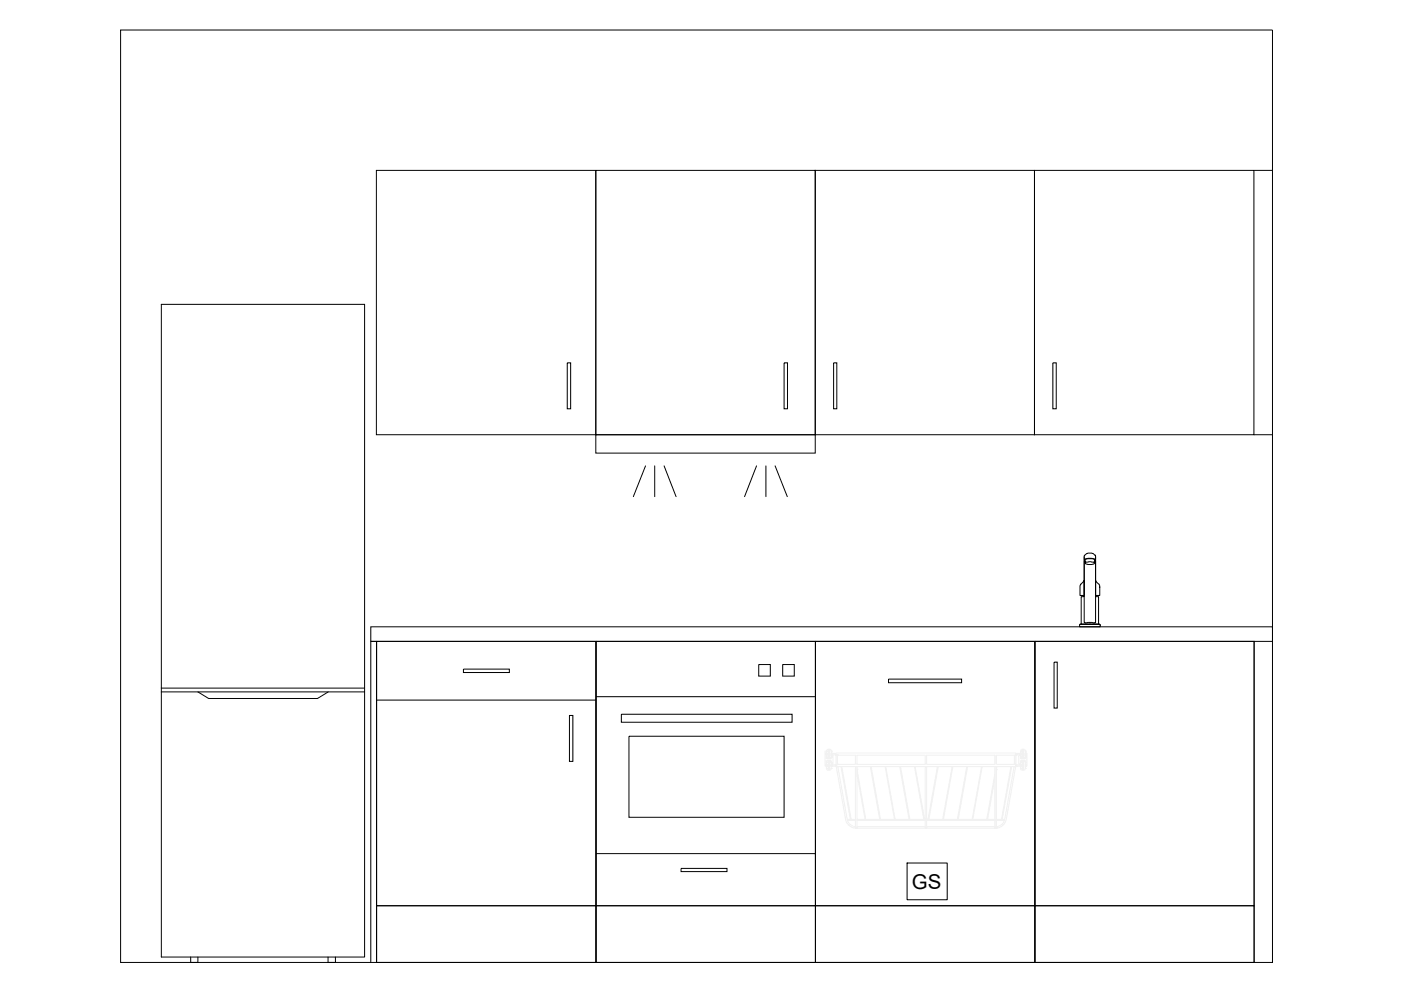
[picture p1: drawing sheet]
<svg xmlns="http://www.w3.org/2000/svg" width="297mm" height="210mm" viewBox="0 0 297 210" stroke-linecap="round" stroke-linejoin="round" font-family="sans-serif">
<defs><g id="words">
<text font-size="4.3" x="193.3" y="188.5">GS</text>
</g></defs>
<!-- layer: 0 -->
<path d="M25.6 6.4h244.2v197.7h-244.2zM265.9 36.1h3.9M265.9 92.2h3.9M78.6 132.9h191.2v3.1h-191.2zM126.4 136v68.1M172.9 136v68.1M219.4 136v68.1M265.9 136v68.1M219.4 192h46.5v12.1h-46.5zM78.6 204.1v-68.1h1.2v68.1" fill="none" stroke="#000" stroke-width=".21"/>
<!-- layer: BASE -->
<g fill="none" stroke="#000" stroke-width=".21">
<path d="M229.9 118v14l.3 .1 .4-.1h.9l.4 .1 .4-.1v-14M229.9 118.8l.1 .3a.74 .74 0 0 0 1.1 .6 .7 .7 0 0 0 1-.8l.2-.1v7.7h.6v5.8h-3.7v-5.8h.7zM230 117.7a1.51 1.51 0 0 1 2.3 .3v.7a2.6 2.6 0 0 0-2.4 0zM230.1 118.5h1.4a.4 .4 0 0 1 .5 .1 .4 .4 0 0 1 0 .4v.3l-.6-.2-1.3 .2zM232.1 118.8v.2M126.4 136h46.5v56h-46.5zM219.4 136h46.5v56h-46.5zM228.9 132.4l4.3-.1 .1 .6h-4.4zM229 132.3h4.2M229.2 123.8l.7-.7v3.2h-.9v-2.1zM232.3 123.1l.7 .7 .2 .4v2.1h-.9zM126.4 147.7h46.5"/>
<path d="M131.7 151.4h36.2v1.7h-36.2zM133.3 156.1h32.9v17.2h-32.9zM160.9 140.9h2.4v2.5h-2.4zM165.9 140.9h2.5v2.5h-2.5zM223.5 140.4h.7v9.7h-.7zM126.4 192h46.5v12.1h-46.5zM126.4 181h46.5M144.4 184.1h9.7v.7h-9.7z"/>
</g>
<!-- layer: DISHWASHER -->
<g fill="none" stroke="#f0f0f0" stroke-width=".21">
<path d="M174.9 159.1v3.3l.3-.2M174.9 159.7l.3 .2M175.2 159.3h.1M175.3 159.7h.1M175.5 158.9h-.1M175.6 158.8l-.4 .4M175.6 158.8h.3M175.6 158.8v2.1M175.9 158.8l.2 .1M175.9 158.8v2.1M176 158.9h.1M176.1 158.9l.1 .2v1.8h-1l.1-1.8"/>
<path d="M176.2 159.7h.1M176.2 159.3h.1M176.2 159.7h1M177.2 159.7h38.1l.1 .1M177.2 159.7v.2l.1 .2h4.1M215.4 160l-.1 .1h-4.1v2h4.2M215.4 159.9v2.3M216.4 159.7h.1M216.4 159.3h.1M216.4 159.7h-1v.2M216.6 158.9h.1M216.8 158.8l-.4 .3v1.8h1v-.8"/>
<path d="M216.8 158.8h.2M216.8 158.8v2.1M217 158.8l.4 .3v.9M217 158.8v2.1M217.2 158.9h.1M217.4 159.7h.1M217.4 159.3h.1M217.5 159.8h.1M175.2 160.5h.1M175.2 161.7h.1M175.2 162.9h.1M175.2 161.3h1v1.8l-.2 .2h-.5l-.2-.2z"/>
<path d="M175.2 160.5l.1 .1M175.2 163h.1M175.3 162.2h.1M175.3 160h.1M175.3 162.4h.1M175.3 160.7l.2 .2M175.3 160.7v.1M175.3 161.4v.1M175.3 163.1v.1M175.3 161.5l-.1 .1M175.3 160.8h.1M175.3 163.2h.1"/>
<path d="M175.5 161.3h.1M175.6 161.3l-.3 .1M175.6 161.3v2M176.1 161.3h-.2v2M176.1 161.3h.1M176.1 161.3l.1 .2M176.2 162.2h.1M176.2 160h.1M176.2 162.4h.1M176.2 160.5h.1M176.2 161.7h.1M176.2 162.9h.1"/>
<path d="M176.2 160.7l-.2 .2M176.2 160.2l.2-.1 .2 .1v1.7l-.2 .2-.2-.2M176.2 162.4h1M176.2 160h1M176.2 162.2h1M177.2 162.1h.1M177.2 162.4h.1M177.2 160h.1M177.2 162.2v.2l.1 .1h38M177.2 160v2.2M177.3 162.5h.1M177.3 162.5l2 11.4a2.22 2.22 0 0 0 2.2 1.7h-.1"/>
<path d="M177.3 162.1h.1M177.4 162.1h.1M177.4 160.1h.1M177.5 160.1h.1M177.5 160.1v2M177.6 162.5l2 11.3M178.3 162.5l2 11.3M178.5 162.5l2 11.3M179.6 173.8h.7M179.6 173.8l.1 .2M179.7 174a1.76 1.76 0 0 0 1.7 1.3M179.7 174h1.7"/>
<path d="M180.3 173.8h.1M180.5 173.8h.1M180.5 173.8h.9M181.4 160.1v2M181.4 162.5v13M181.4 175.3h.1M181.4 175.4l.1 .2M181.4 175.6h.1M181.4 162.1h-4.2M181.5 175.6h.1M181.5 175.6h29.6M181.6 162.1h14.6"/>
<path d="M181.6 160.1h14.6M181.7 175.6h-.2M181.7 175.5v.1M181.7 175.3h.1M181.7 173.8h.1M181.7 174h.1M181.7 163.1h.1M181.7 160.1v2M181.7 162.5v13M181.7 173.8h1.7M181.7 163.1l1.9 10.7h2.9M181.7 175.3h14.5"/>
<path d="M181.7 174h14.5M181.7 164l1.7 9.8M183.4 173.8h.1M184.5 162.5l2 11.3M184.7 162.5l2 11.3M186.5 173.8h.1M186.7 173.8h.1M186.7 173.8h3M187.7 162.5l2 11.3M187.8 162.5l2 11.3h2.9M189.7 173.8h.1M190.8 162.5l1.9 11.3"/>
<path d="M190.9 162.5l2 11.3M192.7 173.8h.1M192.9 173.8h.1M192.9 173.8h3M193.9 162.5l2 11.3M194 162.5l2 11.3M195.9 173.8h.1M196 173.8h.1M196 173.8h.2M196.2 173.8h.1M196.2 175.3h.1M196.2 174h.1"/>
<path d="M196.2 162.5l.1 13.1M196.2 160.1v2M196.3 175.6h.1M196.4 162.1h14.6M196.4 160.1h14.6M196.5 175.3h.1M196.5 174h.1M196.5 173.8h.1M196.5 162.5v13l-.2 .1M196.5 160.1v2M196.5 173.8h.3M196.5 175.3h14.4"/>
<path d="M196.5 174h14.4M196.8 173.8h.1M196.9 173.8h.1M196.9 173.8h3M198.8 162.5l-2 11.3M198.9 162.5l-2 11.3M199.9 173.8h.1M200 173.8h.1M200 173.8h3M201.9 162.5l-2 11.3M202 162.5l-2 11.3M203 173.8h.1"/>
<path d="M203.2 173.8h.1M205 162.5l-2 11.3M205.1 162.5l-1.9 11.3M206.1 173.8h.1M206.2 173.8h.1M206.2 173.8h3M208.1 162.5l-2 11.3h-2.9M208.2 162.5l-2 11.3M209.2 173.8h.1M209.4 173.8h.1M209.4 173.8h1.5M210.9 175.3h.1"/>
<path d="M210.9 173.8h.1M210.9 174h.1M210.9 162.5l.1 13M210.9 160.1v2M210.9 164l-1.7 9.8M210.9 164.9l-1.5 8.9M211 175.6h.1M211 175.5v.1M211.1 175.6h.1M211.2 175.6h.1M211.2 175.6h-.1M211.2 175.3h.1"/>
<path d="M211.2 173.8h.1M211.2 174h.1M211.2 163.2h.1M211.2 162.5v13M211.2 174h1.7M211.4 162.5l-.2 .7M212.5 173.8h.1M212.5 173.8h.5M212.9 174a1.76 1.76 0 0 1-1.7 1.3M213 173.8l-.1 .2M214.3 162.5l-2 11.3h-1.1M214.5 162.5l-2 11.3"/>
<path d="M215 162.5l-2 11.3M215.1 160.1v2M215.2 162.1h.1M215.2 160.1h.1M215.3 162.5h.1M215.3 162.5l-2 11.4a2.22 2.22 0 0 1-2.1 1.7M215.4 162.4h.1M215.4 160h.1M215.4 162.1h.1M215.4 162.4h1M215.4 160h1M216 161.9h.1"/>
<path d="M216.4 160.2h.1M216.4 160h.1M216.4 160.5h.1M216.4 162.2h.1M216.4 162.4h.1M216.4 161.7h.1M216.4 162.9h.1M216.4 160.7l.2 .2M216.4 162.2h-1l-.1 .3M216.4 160.3l-.1-.2-.3 .2v1.6l.2 .2 .2-.2M216.5 161.4v.1M216.5 163.1v.1"/>
<path d="M216.5 161.5h-.1M216.5 163.2h.1M216.7 161.3l-.2 .1M216.8 161.3v2M217 161.3v2M217 161.3l.3 .1M217.3 160.8h.1M217.3 163.2h.1M217.3 160.7v.1M217.3 161.4v.1M217.3 163.1v.1M217.3 161.5h.1"/>
<path d="M217.4 160h.1M217.4 160.5h.1M217.4 162.4h.1M217.4 162.2h.1M217.4 162.9h.1M217.4 161.7h.1M217.4 160.7l-.2 .2M217.4 160v.1M217.4 162.1v-.8h-1v1.8l.2 .2h.6l.2-.2v-.9M217.4 160.1v-.2l.3-.2v2.7l-.3-.3M217.4 162.1v.1M217.5 162.3v.1"/>
<path d="M217.6 162.4h.1"/>
</g>
<path d="M172.9 136h46.5v56h-46.5zM188.4 144h15.5v.8h-15.5zM172.9 192h46.5v12.1h-46.5zM192.3 183h8.5v7.8h-8.5z" fill="none" stroke="#000" stroke-width=".21"/>
<!-- layer: BOTTOM - 600_3 -->
<path d="M120.3 76.9h.7v9.8h-.7zM166.2 76.9h.8v9.8h-.8zM176.7 76.9h.7v9.8h-.7zM223.2 76.9h.7v9.8h-.7zM79.8 136h46.6v56h-46.6zM79.8 148.4h46.6M98.3 141.9h9.7v.7h-9.7zM120.7 151.7h.8v9.7h-.8zM79.8 192h46.6v12.1h-46.6z" fill="none" stroke="#000" stroke-width=".21"/>
<!-- layer: TOP  - 600_4 -->
<path d="M79.8 36.1h46.5v56.1h-46.5z" fill="none" stroke="#000" stroke-width=".21"/>
<!-- layer: ASPIRATOR -->
<path d="M126.3 36.1h46.5v56.1h-46.5zM126.3 92.2h46.5v3.9h-46.5zM136.9 98.8l-2.6 6.5M138.8 98.8v6.5M140.8 98.8l2.5 6.5M160.4 98.8l-2.5 6.5M162.4 98.8v6.5M164.3 98.8l2.6 6.5" fill="none" stroke="#000" stroke-width=".21"/>
<!-- layer: TOP - 600_5 -->
<path d="M172.8 36.1h46.5v56.1h-46.5zM219.3 36.1h46.6v56.1h-46.6z" fill="none" stroke="#000" stroke-width=".21"/>
<!-- layer: REFRIGERATOR -->
<path d="M34.2 64.5h43.1v138.4h-43.1zM34.2 145.9h43.1M34.2 146.7h43.1M42 146.7l2.2 1.4h23.1l2.3-1.4M40.4 202.9v1.2h1.6v-1.2M69.6 202.9v1.2h1.5v-1.2" fill="none" stroke="#000" stroke-width=".21"/>
<use href="#words"/>
</svg>
